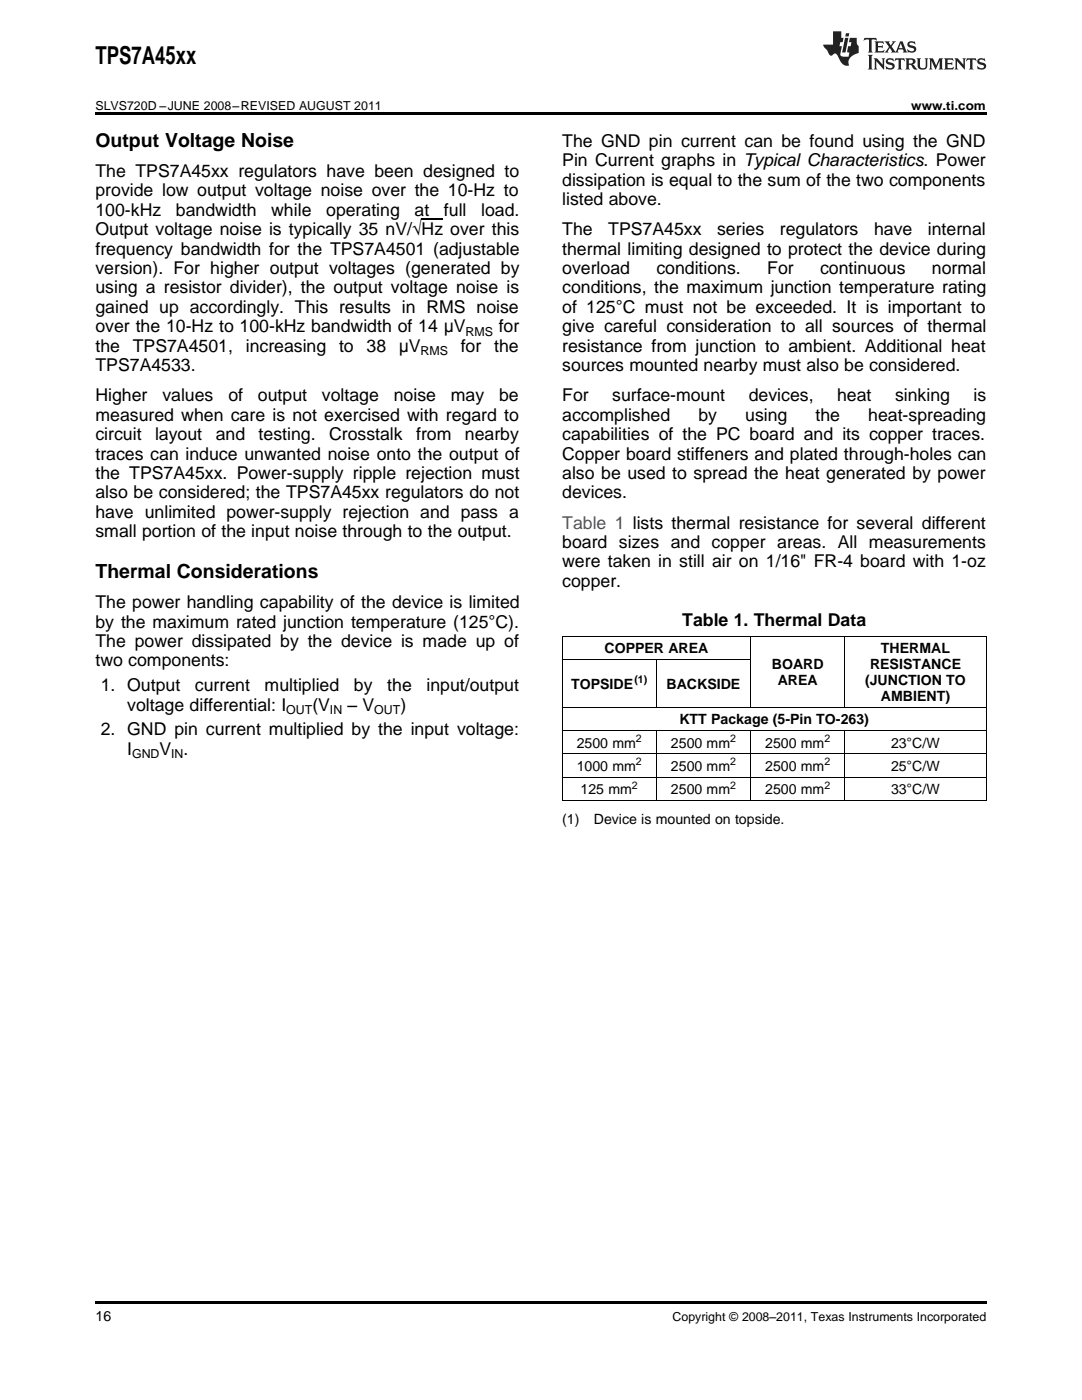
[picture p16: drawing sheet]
<svg xmlns="http://www.w3.org/2000/svg" width="216mm" height="279mm" viewBox="0 0 216 279" stroke-linecap="round" stroke-linejoin="round" font-family="sans-serif">
<defs><g id="words">
<text font-size="4.9" x="19" y="12.8">TPS7A45xx</text>
<g font-size="3.9">
<text x="19" y="29.3">Output Voltage Noise</text>
<text x="19" y="115.4">Thermal Considerations</text>
</g>
<g font-size="3.5">
<text x="112.2" y="29.3">The GND pin current can be found using the GND</text>
<text x="19" y="35.3">The TPS7A45xx regulators have been designed to</text>
<text x="112.2" y="33.2">Pin Current graphs in Typical Characteristics. Power</text>
<text x="19" y="39.2">provide low output voltage noise over the 10-Hz to</text>
<text x="112.2" y="37">dissipation is equal to the sum of the two components</text>
<text x="112.2" y="40.9">listed above.</text>
<text x="19" y="43">100-kHz</text>
<text x="19" y="46.9">Output voltage noise is typically 35 nV/√Hz over this</text>
<text x="35.1" y="43">bandwidth</text>
<text x="54.1" y="43">while</text>
<text x="65.1" y="43">operating</text>
<text x="82.7" y="43">at</text>
<text x="88.6" y="43">full</text>
<text x="96" y="43">load.</text>
<text x="112.2" y="46.9">The</text>
<text x="121.4" y="46.9">TPS7A45xx</text>
<text x="143.1" y="46.9">series</text>
<text x="155.6" y="46.9">regulators</text>
<text x="174.4" y="46.9">have</text>
<text x="185.2" y="46.9">internal</text>
<text x="19" y="50.8">frequency bandwidth for the TPS7A4501 (adjustable</text>
<text x="112.2" y="50.8">thermal limiting designed to protect the device during</text>
<text x="19" y="54.7">version). For higher output voltages (generated by</text>
<text x="19" y="58.6">using a resistor divider), the output voltage noise is</text>
<text x="112.2" y="54.7">overload</text>
<text x="112.2" y="58.6">conditions, the maximum junction temperature rating</text>
<text x="131" y="54.7">conditions.</text>
<text x="153.1" y="54.7">For</text>
<text x="163.6" y="54.7">continuous</text>
<text x="186" y="54.7">normal</text>
<text x="19" y="62.4">gained up accordingly. This results in RMS noise</text>
<text x="112.2" y="62.4">of 125°C must not be exceeded. It is important to</text>
<text x="19" y="66.3">over the 10-Hz to 100-kHz bandwidth of 14 μV</text>
<text x="19" y="70.2">the</text>
<text x="26.5" y="70.2">TPS7A4501,</text>
<text x="49" y="70.2">increasing</text>
<text x="67.7" y="70.2">to</text>
<text x="73.1" y="70.2">38</text>
<text x="79.6" y="70.2">μV</text>
<text x="91.9" y="70.2">for</text>
<text x="98.6" y="70.2">the</text>
<text x="99.5" y="66.3">for</text>
<text x="112.2" y="66.3">give careful consideration to all sources of thermal</text>
<text x="112.2" y="70.2">resistance from junction to ambient. Additional heat</text>
<text x="19" y="74.1">TPS7A4533.</text>
<text x="112.2" y="74.1">sources mounted nearby must also be considered.</text>
<text x="19" y="80.1">Higher</text>
<text x="19" y="84">measured when care is not exercised with regard to</text>
<text x="32.4" y="80.1">values</text>
<text x="45.6" y="80.1">of</text>
<text x="51.5" y="80.1">output</text>
<text x="64.2" y="80.1">voltage</text>
<text x="78.6" y="80.1">noise</text>
<text x="90" y="80.1">may</text>
<text x="99.6" y="80.1">be</text>
<text x="112.2" y="80.1">For</text>
<text x="112.2" y="84">accomplished</text>
<text x="122.2" y="80.1">surface-mount</text>
<text x="139.4" y="84">by</text>
<text x="148.7" y="84">using</text>
<text x="149.4" y="80.1">devices,</text>
<text x="162.7" y="84">the</text>
<text x="167" y="80.1">heat</text>
<text x="173.2" y="84">heat-spreading</text>
<text x="178.6" y="80.1">sinking</text>
<text x="194.3" y="80.1">is</text>
<text x="19" y="87.8">circuit</text>
<text x="30.9" y="87.8">layout</text>
<text x="43" y="87.8">and</text>
<text x="51.6" y="87.8">testing.</text>
<text x="65.7" y="87.8">Crosstalk</text>
<text x="83" y="87.8">from</text>
<text x="92.8" y="87.8">nearby</text>
<text x="112.2" y="87.8">capabilities of the PC board and its copper traces.</text>
<text x="19" y="91.7">traces can induce unwanted noise onto the output of</text>
<text x="19" y="95.6">the TPS7A45xx. Power-supply ripple rejection must</text>
<text x="112.2" y="91.7">Copper board stiffeners and plated through-holes can</text>
<text x="112.2" y="95.6">also be used to spread the heat generated by power</text>
<text x="19" y="99.5">also be considered; the TPS7A45xx regulators do not</text>
<text x="112.2" y="99.5">devices.</text>
<text x="19" y="103.4">have unlimited power-supply rejection and pass a</text>
<text x="19" y="107.2">small portion of the input noise through to the output.</text>
<text x="112.2" y="109.4">board sizes and copper areas. All measurements</text>
<text x="112.2" y="113.2">were taken in still air on 1/16&quot; FR-4 board with 1-oz</text>
<text x="112.2" y="117.1">copper.</text>
<text x="19" y="121.4">The power handling capability of the device is limited</text>
<text x="19" y="125.2">by the maximum rated junction temperature (125°C).</text>
<text x="136.1" y="124.9">Table 1. Thermal Data</text>
<text x="19" y="129.1">The power dissipated by the device is made up of</text>
<text x="19" y="133">two components:</text>
<text x="20.1" y="137.9">1. Output</text>
<text x="38.9" y="137.9">current</text>
<text x="52.8" y="137.9">multiplied</text>
<text x="70.6" y="137.9">by</text>
<text x="77.3" y="137.9">the</text>
<text x="85.1" y="137.9">input/output</text>
<text x="25.4" y="141.8">voltage differential: I</text>
<text x="62.3" y="141.8">(V</text>
<text x="69.4" y="141.8">– V</text>
<text x="79.9" y="141.8">)</text>
<text x="20.1" y="146.8">2. GND pin current multiplied by the input voltage:</text>
<text x="25.4" y="150.6">I</text>
<text x="31.8" y="150.6">V .</text>
</g>
<text font-size="3.5" fill="#00f" x="112.2" y="105.5">Table 1 lists thermal resistance for several different</text>
<g font-size="2.8">
<text x="120.6" y="130.4">COPPER AREA</text>
<text x="175.8" y="130.4">THERMAL</text>
<text x="113.9" y="137.5">TOPSIDE</text>
<text x="133" y="137.5">BACKSIDE</text>
<text x="154" y="133.6">BOARD</text>
<text x="155.2" y="136.7">AREA</text>
<text x="172.6" y="136.7">(JUNCTION TO</text>
<text x="173.6" y="133.6">RESISTANCE</text>
<text x="175.8" y="139.9">AMBIENT)</text>
<text x="115.1" y="149.2">2500 mm</text>
<text x="133.9" y="149.2">2500 mm</text>
<text x="135.6" y="144.6">KTT Package (5-Pin TO-263)</text>
<text x="152.7" y="149.2">2500 mm</text>
<text x="177.8" y="149.2">23°C/W</text>
<text x="115.1" y="153.9">1000 mm</text>
<text x="133.9" y="153.9">2500 mm</text>
<text x="152.7" y="153.9">2500 mm</text>
<text x="177.8" y="153.9">25°C/W</text>
<text x="115.9" y="158.5">125 mm</text>
<text x="133.9" y="158.5">2500 mm</text>
<text x="152.7" y="158.5">2500 mm</text>
<text x="177.8" y="158.5">33°C/W</text>
<text x="112.2" y="164.4">(1)</text>
<text x="118.5" y="164.4">Device is mounted on topside.</text>
<text x="19" y="263.6">16</text>
</g>
<g font-size="2.5">
<text x="19" y="21.9">SLVS720D –JUNE 2008–REVISED AUGUST 2011</text>
<text x="181.8" y="21.9">www.ti.com</text>
<text x="83.9" y="70.9">RMS</text>
<text x="92.9" y="67">RMS</text>
<text x="57.1" y="142.5">OUT</text>
<text x="65.8" y="142.5">IN</text>
<text x="74.7" y="142.5">OUT</text>
<text x="26.4" y="151.3">GND</text>
<text x="34.1" y="151.3">IN</text>
<text x="134.2" y="263.6">Copyright © 2008–2011, Texas Instruments Incorporated</text>
</g>
<g font-size="2.1">
<text x="126.6" y="136.3">(1)</text>
<text x="126.9" y="148.1">2</text>
<text x="145.7" y="148.1">2</text>
<text x="164.5" y="148.1">2</text>
<text x="126.9" y="152.8">2</text>
<text x="145.7" y="152.8">2</text>
<text x="164.5" y="152.8">2</text>
<text x="126.1" y="157.4">2</text>
<text x="145.7" y="157.4">2</text>
<text x="164.5" y="157.4">2</text>
</g>
</g></defs>
<g fill="#231f20">
<path d="M172.5 7.6l-.1 .5 .4-.2h.6v.1v2.1l-.2 .4h.9l-.2-.4v-2.1l.1-.1h.5l.5 .2-.2-.5zM174.5 8.3l.2 .3v1.5l-.2 .4h1.8l.2-.6a1.04 1.04 0 0 1-1.3 .2v-.7h.6l.3 .2v-.6l-.3 .2h-.6v-.6l.8-.1 .4 .3-.2-.5zM176.5 8.3l.9 1.1-.9 1.1h.8l-.2-.2 .4-.7 .5 .7-.2 .2h1.5l-.2-.2 .2-.4h.9l.1 .4-.2 .2h1l-.3-.3-.7-1.9h-.5l-.9 2-.8-1 .9-1h-.8l.1 .3-.4 .5-.3-.6 .1-.2zM179.7 8.6l.4 1h-.7zM181.3 8.4a.63 .63 0 0 0-.2 .7 .63 .63 0 0 0 .6 .4l.6 .2 .1 .2a.75 .75 0 0 1-.7 .4 .75 .75 0 0 1-.6-.5l.1 .7 .1-.1a1.11 1.11 0 0 0 1.5-.6 1.13 1.13 0 0 0-1.2-.8l-.1-.4a1.04 1.04 0 0 1 1.2 .2l-.2-.5-.2 .1-.4-.2zM173.2 10.9l.2 .4v2.2l-.2 .4h1l-.3-.4v-2.2l.3-.4zM174.3 11.6l.3 .4v1.5l-.3 .4h.8l-.2-.4v-1.3l1.5 1.7v-1.9l.2-.4h-.7l.2 .4v.9l-1.1-1.3zM177 11.8a.62 .62 0 0 0-.2 .7 .62 .62 0 0 0 .6 .4l.6 .1 .1 .3a.76 .76 0 0 1-.7 .3 .76 .76 0 0 1-.7-.4l.2 .7 .1-.1a1.11 1.11 0 0 0 1.5-.6 1.13 1.13 0 0 0-1.2-.8l-.1-.4a1.04 1.04 0 0 1 1.2 .2l-.2-.6-.2 .1-.5-.1zM178.7 11.6l-.2 .6a.61 .61 0 0 1 .8-.3v1.6l-.2 .4h.9l-.2-.4v-1.6a.63 .63 0 0 1 .7 .3l-.1-.6zM180.6 11.6l.3 .4v1.5l-.3 .4h1l-.2-.2-.1-.8 .6 .2a.76 .76 0 0 0 1.2 .7l-1-1a.58 .58 0 0 0 .6-.5 .58 .58 0 0 0-.5-.6zM181.4 11.9h.1a.45 .45 0 0 1 .5 .1 .45 .45 0 0 1 .1 .5l-.8 .2zM182.9 11.6l.2 .2a2.17 2.17 0 0 0 .3 1.9 .99 .99 0 0 0 1.6-.6v-1.1l.2-.4h-.7l.2 .2a1.92 1.92 0 0 1-.2 1.8 .6 .6 0 0 1-.9-.5v-1.1l.2-.4zM185.4 11.6l.2 .4v1.5l-.2 .4h.7l-.2-.4v-1.4l.8 1.8 .8-1.8v1.4l-.2 .4h.9l-.2-.4v-1.5l.2-.4h-.8l-.6 1.5-.6-1.5zM188.4 11.6l.2 .4v1.5l-.2 .4h1.8l.1-.6a1.04 1.04 0 0 1-1.2 .1v-.6h.5l.4 .2v-.6l-.4 .2h-.5v-.7h.8l.3 .3-.1-.6zM190.5 11.6l.2 .4v1.5l-.2 .4h.7l-.2-.4v-1.3l1.5 1.7v-1.9l.2-.4h-.7l.2 .4v.9l-1.1-1.3zM192.9 11.6l-.1 .6a.61 .61 0 0 1 .7-.3l.1 1.6-.3 .4h1l-.3-.4 .1-1.6a.63 .63 0 0 1 .7 .3l-.1-.6zM195.2 11.8a.62 .62 0 0 0-.2 .7 .62 .62 0 0 0 .6 .4l.6 .1 .1 .3a.76 .76 0 0 1-.7 .3 .76 .76 0 0 1-.6-.4l.1 .7 .1-.1a1.11 1.11 0 0 0 1.6-.6 1.13 1.13 0 0 0-1.3-.8l-.1-.4a1.04 1.04 0 0 1 1.2 .2l-.1-.6-.2 .1-.5-.1z"/>
<path d="M166.2 6.3v2.6h-1.9v.4l.8 .9a.91 .91 0 0 0 1 .8 .56 .56 0 0 1 .5-.3 .56 .56 0 0 1 .5 .3l.4 .8a1.53 1.53 0 0 0 1.9 1.2 1.54 1.54 0 0 1 1-2.1l.9-.3v-1.4a1.52 1.52 0 0 1-.4-1.6h-1.3l-.2 .8h.5l-.2 .8h-.5l-.1 1v.2l.4 .1-.2 .8a1.93 1.93 0 0 1-1.6-.3l.3-1.8h-.5l.2-.8h.4l.2-.8h-.4v-1.3zM168.6 7.6l-.6 2.9h.7l.6-2.9zM168.8 6.6l-.1 .7h.6l.2-.7z"/>
</g>
<path d="M19 22.5h177.8v.5h-177.8zM19 259.7h177.8v.5h-177.8z" fill="#000"/>
<g fill="none" stroke="#000" stroke-width=".2">
<path d="M112.2 131.6h37.6M112.2 126.9h84.6M112.2 127v32.8M130.9 131.7v9.5M149.7 127v14.2M168.5 127v14.2M196.8 127v32.8M112.2 159.8h84.6M112.2 155.1h84.6M112.2 150.4h84.6M112.2 145.8h84.6M112.2 141.1h84.6"/>
<path d="M130.9 145.8v14M149.7 145.8v14M168.5 145.8v14"/>
</g>
<path d="M84.1 43.8h4.3" fill="none" stroke="#000" stroke-width=".25"/>
<use href="#words"/>
</svg>
